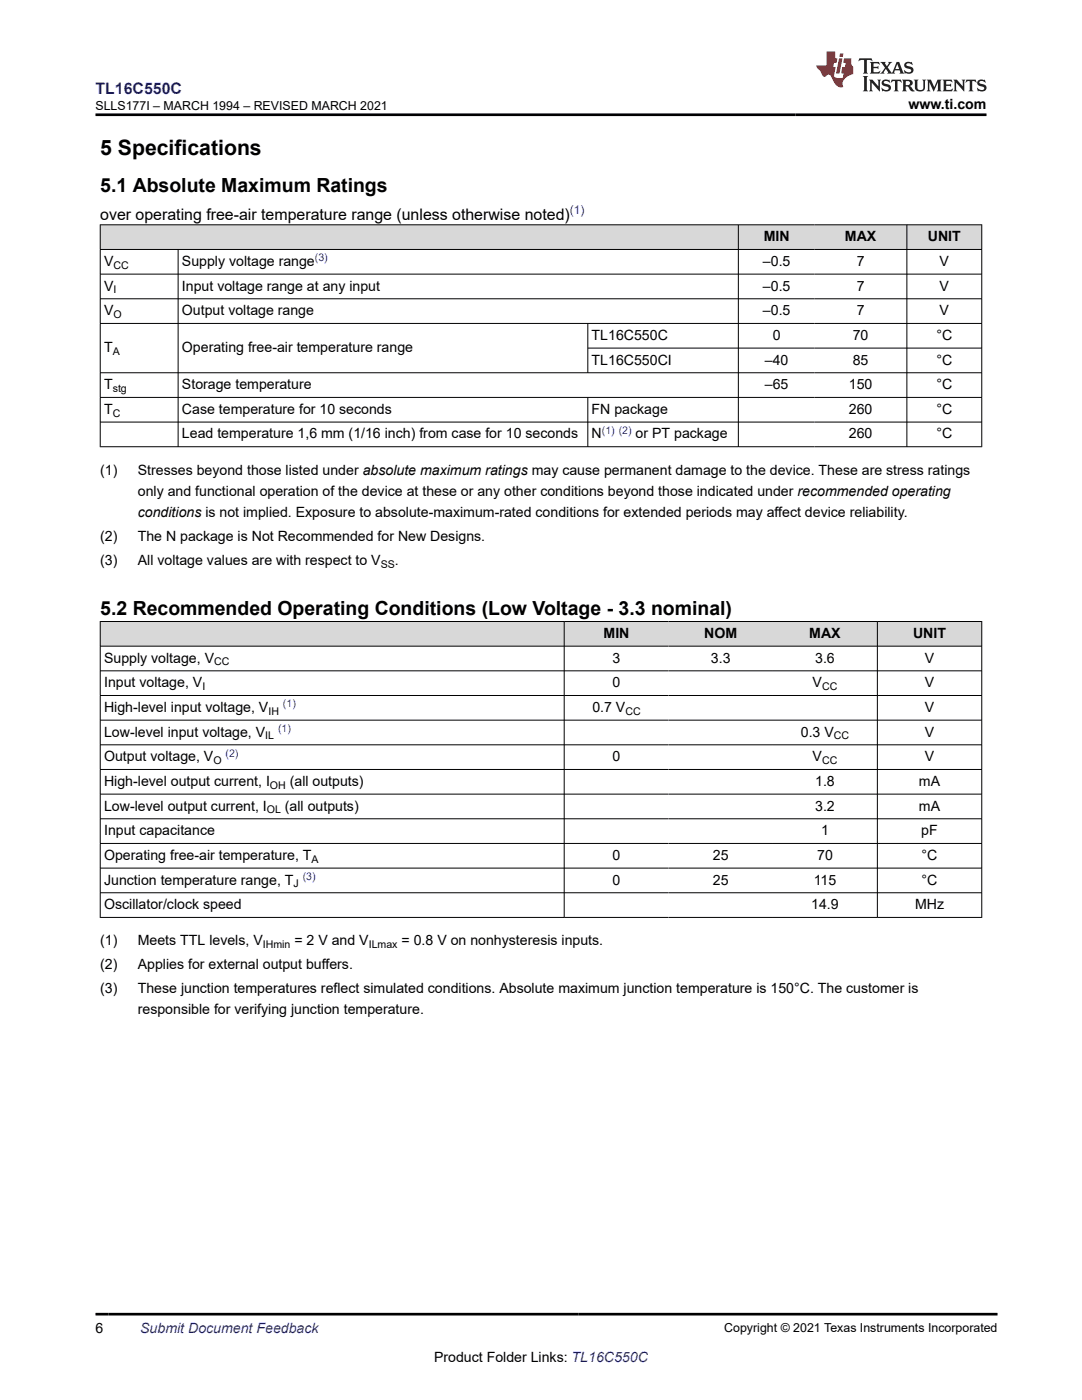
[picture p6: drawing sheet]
<svg xmlns="http://www.w3.org/2000/svg" width="216mm" height="279mm" viewBox="0 0 216 279" stroke-linecap="round" stroke-linejoin="round" font-family="sans-serif">
<defs><g id="words">
<text font-size="4.2" x="20" y="30.9">5 Specifications</text>
<g font-size="3.9">
<text x="20" y="38.4">5.1 Absolute Maximum Ratings</text>
<text x="20" y="122.8">5.2 Recommended Operating Conditions (Low Voltage - 3.3 nominal)</text>
</g>
<text font-size="3.2" fill="#00f" x="19.1" y="18.7">TL16C550C</text>
<text font-size="3.2" x="20" y="43.8">over operating free-air temperature range (unless otherwise noted)</text>
<g font-size="2.8">
<text x="181.3" y="21.8">www.ti.com</text>
<text x="20.8" y="53.1">V</text>
<text x="36.3" y="53.1">Supply voltage range</text>
<text x="152.2" y="53.1">–0.5</text>
<text x="152.4" y="48.1">MIN</text>
<text x="168.6" y="48.1">MAX</text>
<text x="170.9" y="53.1">7</text>
<text x="185.1" y="48.1">UNIT</text>
<text x="187.5" y="53.1">V</text>
<text x="20.8" y="58">V</text>
<text x="36.3" y="58">Input voltage range at any input</text>
<text x="152.2" y="58">–0.5</text>
<text x="170.9" y="58">7</text>
<text x="187.5" y="58">V</text>
<text x="20.8" y="62.9">V</text>
<text x="36.3" y="62.9">Output voltage range</text>
<text x="152.2" y="62.9">–0.5</text>
<text x="170.9" y="62.9">7</text>
<text x="187.5" y="62.9">V</text>
<text x="20.8" y="70.3">T</text>
<text x="36.3" y="70.3">Operating free-air temperature range</text>
<text x="118.1" y="67.8">TL16C550C</text>
<text x="154.2" y="67.8">0</text>
<text x="170.2" y="67.8">70</text>
<text x="186.8" y="67.8">°C</text>
<text x="20.8" y="77.7">T</text>
<text x="36.3" y="77.7">Storage temperature</text>
<text x="118.1" y="72.7">TL16C550CI</text>
<text x="152.6" y="72.7">–40</text>
<text x="152.6" y="77.7">–65</text>
<text x="169.4" y="77.7">150</text>
<text x="170.2" y="72.7">85</text>
<text x="186.8" y="77.7">°C</text>
<text x="186.8" y="72.7">°C</text>
<text x="20.8" y="82.6">T</text>
<text x="36.3" y="82.6">Case temperature for 10 seconds</text>
<text x="118.1" y="82.6">FN package</text>
<text x="169.4" y="82.6">260</text>
<text x="186.8" y="82.6">°C</text>
<text x="36.3" y="87.5">Lead temperature 1,6 mm (1/16 inch) from case for 10 seconds</text>
<text x="118.1" y="87.5">N</text>
<text x="126.8" y="87.5">or PT package</text>
<text x="169.4" y="87.5">260</text>
<text x="186.8" y="87.5">°C</text>
<text x="20" y="94.7">(1)</text>
<text x="27.5" y="94.7">Stresses beyond those listed under absolute maximum ratings may cause permanent damage to the device. These are stress ratings</text>
<text x="27.5" y="99">only and functional operation of the device at these or any other conditions beyond those indicated under recommended operating</text>
<text x="20" y="108">(2)</text>
<text x="27.5" y="108">The N package is Not Recommended for New Designs.</text>
<text x="27.5" y="103.2">conditions is not implied. Exposure to absolute-maximum-rated conditions for extended periods may affect device reliability.</text>
<text x="20" y="112.7">(3)</text>
<text x="27.5" y="112.7">All voltage values are with respect to V</text>
<text x="78.8" y="112.7">.</text>
<text x="120.4" y="127.3">MIN</text>
<text x="140.5" y="127.3">NOM</text>
<text x="161.5" y="127.3">MAX</text>
<text x="182.2" y="127.3">UNIT</text>
<text x="20.8" y="137.2">Input voltage, V</text>
<text x="20.8" y="132.2">Supply voltage, V</text>
<text x="122.2" y="137.2">0</text>
<text x="122.2" y="132.2">3</text>
<text x="141.9" y="132.2">3.3</text>
<text x="162.2" y="137.2">V</text>
<text x="162.7" y="132.2">3.6</text>
<text x="184.5" y="132.2">V</text>
<text x="184.5" y="137.2">V</text>
<text x="20.8" y="142.1">High-level input voltage, V</text>
<text x="118.2" y="142.1">0.7 V</text>
<text x="184.5" y="142.1">V</text>
<text x="20.8" y="147">Low-level input voltage, V</text>
<text x="159.8" y="147">0.3 V</text>
<text x="184.5" y="147">V</text>
<text x="20.8" y="151.9">Output voltage, V</text>
<text x="122.2" y="151.9">0</text>
<text x="162.2" y="151.9">V</text>
<text x="184.5" y="151.9">V</text>
<text x="20.8" y="161.8">Low-level output current, I</text>
<text x="20.8" y="156.8">High-level output current, I</text>
<text x="56.8" y="161.8">(all outputs)</text>
<text x="57.8" y="156.8">(all outputs)</text>
<text x="162.7" y="161.8">3.2</text>
<text x="162.7" y="156.8">1.8</text>
<text x="183.4" y="156.8">mA</text>
<text x="183.4" y="161.8">mA</text>
<text x="20.8" y="166.7">Input capacitance</text>
<text x="163.8" y="166.7">1</text>
<text x="183.8" y="166.7">pF</text>
<text x="20.8" y="171.6">Operating free-air temperature, T</text>
<text x="122.2" y="171.6">0</text>
<text x="142.3" y="171.6">25</text>
<text x="163.1" y="171.6">70</text>
<text x="183.9" y="171.6">°C</text>
<text x="20.8" y="176.5">Junction temperature range, T</text>
<text x="122.2" y="176.5">0</text>
<text x="142.3" y="176.5">25</text>
<text x="162.4" y="176.5">115</text>
<text x="183.9" y="176.5">°C</text>
<text x="20.8" y="181.4">Oscillator/clock speed</text>
<text x="161.9" y="181.4">14.9</text>
<text x="182.6" y="181.4">MHz</text>
<text x="20" y="188.7">(1)</text>
<text x="27.5" y="188.7">Meets TTL levels, V</text>
<text x="58.7" y="188.7">= 2 V and V</text>
<text x="80.1" y="188.7">= 0.8 V on nonhysteresis inputs.</text>
<text x="20" y="193.4">(2)</text>
<text x="27.5" y="193.4">Applies for external output buffers.</text>
<text x="20" y="198.2">(3)</text>
<text x="27.5" y="198.2">These junction temperatures reflect simulated conditions. Absolute maximum junction temperature is 150°C. The customer is</text>
<text x="27.5" y="202.4">responsible for verifying junction temperature.</text>
<text x="19" y="266.1">6</text>
<text x="86.6" y="271.7">Product Folder Links: TL16C550C</text>
</g>
<text font-size="2.8" fill="#00f" x="28" y="266.1">Submit Document Feedback</text>
<g font-size="2.5">
<text x="19.1" y="21.9">SLLS177I – MARCH 1994 – REVISED MARCH 2021</text>
<text x="144.5" y="265.8">Copyright © 2021 Texas Instruments Incorporated</text>
</g>
<text font-size="2.4" fill="#00f" x="113.7" y="42.8">(1)</text>
<g font-size="2.1">
<text x="22.6" y="53.6">CC</text>
<text x="22.6" y="58.5">I</text>
<text x="22.7" y="63.5">O</text>
<text x="22.5" y="70.8">A</text>
<text x="22.5" y="83.2">C</text>
<text x="22.5" y="78.2">stg</text>
<text x="76" y="113.3">SS</text>
<text x="40.4" y="137.7">I</text>
<text x="42.7" y="132.8">CC</text>
<text x="164" y="137.7">CC</text>
<text x="53.6" y="142.6">IH</text>
<text x="124.8" y="142.6">CC</text>
<text x="52.9" y="147.6">IL</text>
<text x="166.4" y="147.6">CC</text>
<text x="42.6" y="152.5">O</text>
<text x="164" y="152.5">CC</text>
<text x="53.9" y="157.4">OH</text>
<text x="53.2" y="162.3">OL</text>
<text x="62.2" y="172.2">A</text>
<text x="58.6" y="177.1">J</text>
<text x="52.4" y="189.2">IHmin</text>
<text x="73.6" y="189.2">ILmax</text>
</g>
<g font-size="2.1" fill="#00f">
<text x="62.8" y="52.1">(3)</text>
<text x="120.1" y="86.6">(1) (2)</text>
<text x="56.5" y="141.1">(1)</text>
<text x="55.5" y="146.1">(1)</text>
<text x="45" y="151">(2)</text>
<text x="60.4" y="175.6">(3)</text>
</g>
</g></defs>
<g fill="#d8d8d8">
<path d="M20 44.9h175.9v4.9h-175.9z" fill-rule="evenodd"/>
<path d="M20.1 44.9h127.2v4.8h-127.2z" fill-rule="evenodd"/>
<path d="M147.4 44.9h15.2v4.8h-15.2z" fill-rule="evenodd"/>
<path d="M162.6 44.9h18.3v4.8h-18.3z" fill-rule="evenodd"/>
<path d="M181 44.9h14.8v4.8h-14.8z" fill-rule="evenodd"/>
</g>
<g fill="none" stroke="#000" stroke-width=".2">
<path d="M19.9 44.9h176.1M19.9 49.8h176.1M19.9 54.7h176.1M19.9 59.6h176.1M20 44.8v44.4M35.5 49.8v39.4M147.3 44.8v44.4M181 44.8v44.4M195.9 44.8v44.4M19.9 64.5h176.1M19.9 79.3h176.1M117.3 64.5v10"/>
<path d="M117.3 79.3v9.9M117.3 69.5h78.7M196 74.4h-176.1M19.9 84.2h176.1M19.9 89.2h176.1"/>
</g>
<g fill="#d8d8d8">
<path d="M20 124h175.9v5h-175.9z" fill-rule="evenodd"/>
<path d="M20.1 124.1h92.4v4.8h-92.4z" fill-rule="evenodd"/>
<path d="M112.6 124.1h20.8v4.8h-20.8z" fill-rule="evenodd"/>
<path d="M133.4 124.1h20.8v4.8h-20.8z" fill-rule="evenodd"/>
<path d="M154.2 124.1h20.8v4.8h-20.8z" fill-rule="evenodd"/>
<path d="M175.1 124.1h20.7v4.8h-20.7z" fill-rule="evenodd"/>
</g>
<g fill="none" stroke="#000" stroke-width=".2">
<path d="M19.9 124h176.1M19.9 129h176.1M19.9 133.9h176.1M19.9 138.8h176.1M20 124v59.2M112.6 124v59.2M175.1 124v59.2M195.9 124v59.2M19.9 143.7h176.1M19.9 148.6h176.1M19.9 153.6h176.1M19.9 158.5h176.1"/>
<path d="M19.9 163.4h176.1M19.9 168.3h176.1M19.9 173.2h176.1M19.9 178.2h176.1M19.9 183.1h176.1"/>
</g>
<path d="M171.5 11.6l-.2 .6 .5-.2h.6v.1v2.2l-.2 .4h1l-.2-.4v-2.2v-.1h.5l.6 .2-.2-.6zM173.6 12.4l.2 .3v1.6l-.2 .4h1.9l.1-.6a1.08 1.08 0 0 1-1.3 .2v-.7h.6l.4 .2v-.7l-.4 .2h-.6v-.5l.2-.2a1 1 0 0 1 1 .3l-.1-.5zM175.7 12.4l.9 1.1-1 1.2h.9l-.2-.2 .5-.8 .4 .8-.2 .2h1.6l-.2-.2 .2-.5h.9l.1 .5-.1 .2h.9l-.2-.4-.8-1.9h-.5l-.9 2.1-.9-1.1 .9-1h-.8l.2 .2-.4 .6-.4-.6 .2-.2zM179 12.8l.4 1h-.7zM180.7 12.5a.65 .65 0 0 0-.2 .7 .65 .65 0 0 0 .6 .5l.6 .1 .1 .3a.79 .79 0 0 1-.7 .4 .79 .79 0 0 1-.7-.5l.1 .7 .2-.1a.93 .93 0 0 0 1.1 0 .93 .93 0 0 0 .4-.9 1.46 1.46 0 0 0-1.2-.6l-.1-.3a1.09 1.09 0 0 1 1.2 .2l-.2-.6-.1 .1-.5-.2zM172.2 15.2l.2 .4v2.2l-.2 .4h1l-.2-.4v-2.2l.2-.4zM173.4 15.9l.2 .4v1.5l-.2 .4h.8l-.3-.4 .1-1.3 1.6 1.8v-2l.2-.4h-.7l.1 .2 .1 1.1-1.2-1.3zM176.2 16a.65 .65 0 0 0-.2 .8 .65 .65 0 0 0 .6 .4l.6 .2 .1 .2a.79 .79 0 0 1-.7 .4 .79 .79 0 0 1-.7-.5l.1 .7 .2-.1a.93 .93 0 0 0 1.1 .1 .93 .93 0 0 0 .4-1 1.46 1.46 0 0 0-1.2-.5l-.1-.4a1.09 1.09 0 0 1 1.2 .2l-.1-.6-.2 .1-.5-.1zM177.9 15.9l-.1 .6a.63 .63 0 0 1 .8-.3v1.6l-.3 .4h1l-.2-.4v-1.6a.66 .66 0 0 1 .8 .3l-.1-.6zM180 15.9l.2 .4v1.5l-.2 .4h1l-.2-.2-.1-.7h.5l.1 .2a.79 .79 0 0 0 1.2 .6l-1-.9a.61 .61 0 0 0 .6-.6 .61 .61 0 0 0-.5-.7zM180.8 16.2h.1a.47 .47 0 0 1 .5 .1 .47 .47 0 0 1 .1 .5l-.1 .1-.7 .1zM182.3 15.9l.2 .2a2.27 2.27 0 0 0 .4 2 1.04 1.04 0 0 0 1.7-.7v-1.3l.2-.2h-.8l.2 .4v1.1a.6 .6 0 0 1-.6 .6 .6 .6 0 0 1-.6-.6v-1.1l.3-.4zM184.9 15.9l.2 .4v1.5l-.2 .4h.8l-.3-.4v-1.4l.9 1.9 .9-1.9v1.4l-.3 .4h1l-.2-.4v-1.5l.2-.4h-.8l-.7 1.5-.6-1.5zM188.1 15.9l.2 .4v1.5l-.2 .4h1.9l.1-.6a1.09 1.09 0 0 1-1.3 .2v-.7h.6l.4 .2v-.6l-.4 .2h-.6v-.6l.2-.1a1.01 1.01 0 0 1 1 .3l-.1-.6zM190.2 15.9l.3 .4v1.5l-.3 .4h.8l-.2-.4v-1.3l1.6 1.8v-2l.2-.4h-.7l.2 .2v1.1l-1.2-1.3zM192.8 15.9l-.1 .6a.63 .63 0 0 1 .8-.3v1.6l-.3 .4h1l-.2-.4v-1.6a.66 .66 0 0 1 .8 .3l-.1-.6zM195.2 16a.65 .65 0 0 0-.2 .8 .65 .65 0 0 0 .6 .4l.6 .2 .2 .2a.79 .79 0 0 1-.7 .4 .79 .79 0 0 1-.7-.5l.1 .7 .2-.1a.93 .93 0 0 0 1 .1 .93 .93 0 0 0 .5-1 1.46 1.46 0 0 0-1.3-.5v-.4a1.09 1.09 0 0 1 1.2 .2l-.2-.6-.2 .1-.5-.1z" fill="#231f20"/>
<path d="M164.9 10.3v2.7h-2l.1 .4 .8 1a.95 .95 0 0 0 1 .9 .59 .59 0 0 1 .5-.4 .59 .59 0 0 1 .5 .3l.4 .8a1.59 1.59 0 0 0 2.1 1.4 1.61 1.61 0 0 1 1-2.3l1-.3-.1-1.5a1.59 1.59 0 0 1-.3-1.7h-1.5l-.2 .9h.6l-.2 .9h-.5l-.2 .9v.3l.4 .1-.1 .9h-.7a.73 .73 0 0 1-1-.7l.3-1.5h-.5l.1-.9h.5l.2-.9h-.5v-1.3zM167.4 11.6l-.6 3.1h.7l.6-3.1zM167.6 10.7l-.1 .6h.7l.1-.6z" fill="#ed1c24"/>
<path d="M19 22.9h177.8M19 262.3h180" fill="none" stroke="#000" stroke-width=".53"/>
<use href="#words"/>
</svg>
